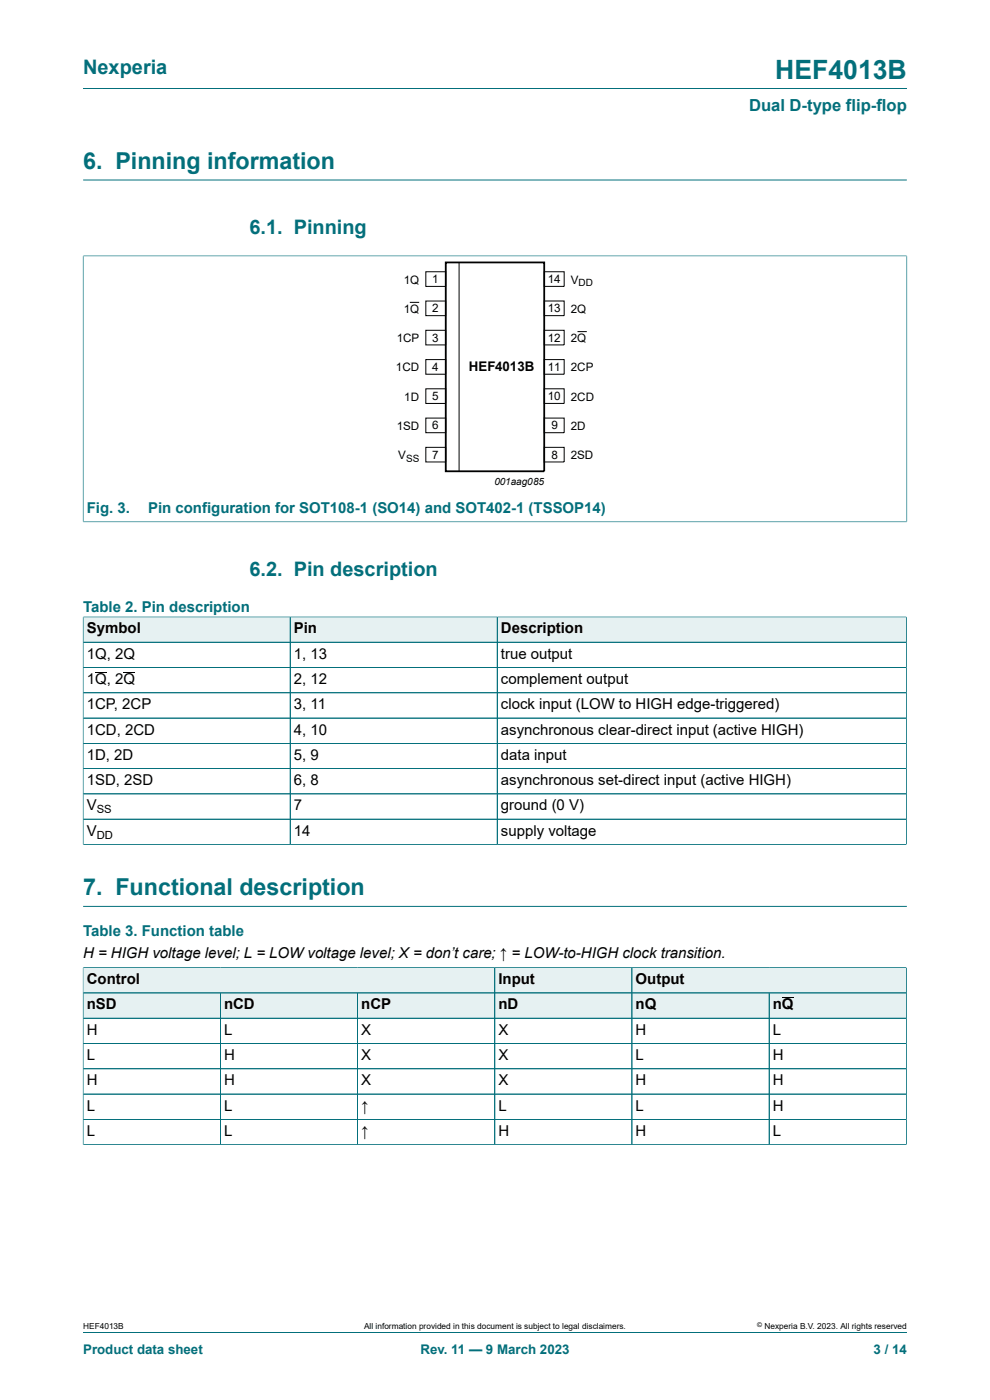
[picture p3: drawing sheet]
<svg xmlns="http://www.w3.org/2000/svg" width="210mm" height="297mm" viewBox="0 0 210 297" stroke-linecap="round" stroke-linejoin="round" font-family="sans-serif">
<defs><g id="words">
<text font-size="5.6" fill="#036f7b" x="164.5" y="16.8">HEF4013B</text>
<g font-size="4.9" fill="#036f7b">
<text x="17.6" y="35.9">6. Pinning information</text>
<text x="17.6" y="190">7. Functional description</text>
</g>
<g font-size="4.2" fill="#036f7b">
<text x="17.6" y="15.6">Nexperia</text>
<text x="52.9" y="49.7">6.1. Pinning</text>
<text x="52.9" y="122.1">6.2. Pin description</text>
</g>
<text font-size="3.5" fill="#036f7b" x="158.9" y="23.7">Dual D-type flip-flop</text>
<g font-size="3.2" fill="#036f7b">
<text x="18.4" y="108.8">Fig. 3.</text>
<text x="31.4" y="108.8">Pin configuration for SOT108-1 (SO14) and SOT402-1 (TSSOP14)</text>
<text x="17.6" y="129.8">Table 2. Pin description</text>
<text x="17.6" y="198.6">Table 3. Function table</text>
</g>
<g font-size="3.2">
<text x="18.4" y="134.4">Symbol</text>
<text x="62.3" y="134.4">Pin</text>
<text x="106.3" y="134.4">Description</text>
<text x="18.4" y="139.8">1Q, 2Q</text>
<text x="62.3" y="139.8">1, 13</text>
<text x="106.3" y="139.8">true output</text>
<text x="18.4" y="145.1">1Q, 2Q</text>
<text x="62.3" y="145.1">2, 12</text>
<text x="106.3" y="145.1">complement output</text>
<text x="18.4" y="150.5">1CP, 2CP</text>
<text x="18.4" y="155.8">1CD, 2CD</text>
<text x="62.3" y="150.5">3, 11</text>
<text x="62.3" y="155.8">4, 10</text>
<text x="106.3" y="150.5">clock input (LOW to HIGH edge-triggered)</text>
<text x="106.3" y="155.8">asynchronous clear-direct input (active HIGH)</text>
<text x="18.4" y="161.2">1D, 2D</text>
<text x="62.3" y="161.2">5, 9</text>
<text x="106.3" y="161.2">data input</text>
<text x="18.4" y="166.6">1SD, 2SD</text>
<text x="62.3" y="166.6">6, 8</text>
<text x="106.3" y="166.6">asynchronous set-direct input (active HIGH)</text>
<text x="18.4" y="171.9">V</text>
<text x="62.3" y="171.9">7</text>
<text x="106.3" y="171.9">ground (0 V)</text>
<text x="18.4" y="177.3">V</text>
<text x="62.3" y="177.3">14</text>
<text x="106.3" y="177.3">supply voltage</text>
<text x="17.6" y="203.2">H = HIGH voltage level; L = LOW voltage level; X = don’t care; ↑ = LOW-to-HIGH clock transition.</text>
<text x="18.4" y="208.8">Control</text>
<text x="105.7" y="208.8">Input</text>
<text x="134.8" y="208.8">Output</text>
<text x="18.4" y="214.2">nSD</text>
<text x="47.5" y="214.2">nCD</text>
<text x="76.6" y="214.2">nCP</text>
<text x="105.7" y="214.2">nD</text>
<text x="134.8" y="214.2">nQ</text>
<text x="163.9" y="214.2">nQ</text>
<text x="18.4" y="219.5">H</text>
<text x="47.5" y="219.5">L</text>
<text x="76.6" y="219.5">X</text>
<text x="105.7" y="219.5">X</text>
<text x="134.8" y="219.5">H</text>
<text x="163.9" y="219.5">L</text>
<text x="18.4" y="224.9">L</text>
<text x="47.5" y="224.9">H</text>
<text x="76.6" y="224.9">X</text>
<text x="105.7" y="224.9">X</text>
<text x="134.8" y="224.9">L</text>
<text x="163.9" y="224.9">H</text>
<text x="18.4" y="230.2">H</text>
<text x="47.5" y="230.2">H</text>
<text x="76.6" y="230.2">X</text>
<text x="105.7" y="230.2">X</text>
<text x="134.8" y="230.2">H</text>
<text x="163.9" y="230.2">H</text>
<text x="18.4" y="235.6">L</text>
<text x="47.5" y="235.6">L</text>
<text x="76.6" y="235.6">↑</text>
<text x="105.7" y="235.6">L</text>
<text x="134.8" y="235.6">L</text>
<text x="163.9" y="235.6">H</text>
<text x="18.4" y="241">L</text>
<text x="47.5" y="241">L</text>
<text x="76.6" y="241">↑</text>
<text x="105.7" y="241">H</text>
<text x="134.8" y="241">H</text>
<text x="163.9" y="241">L</text>
</g>
<text font-size="2.8" x="99.5" y="78.8">HEF4013B</text>
<g font-size="2.8" fill="#036f7b">
<text x="17.6" y="287.2">Product data sheet</text>
<text x="89.2" y="287.2">Rev. 11 — 9 March 2023</text>
<text x="185.3" y="287.2">3 / 14</text>
</g>
<g font-size="2.5">
<text x="85.6" y="60.2">1Q</text>
<text x="91.7" y="60.1">1</text>
<text x="116.2" y="60.1">14</text>
<text x="121.1" y="60.2">V</text>
<text x="85.6" y="66.3">1Q</text>
<text x="91.7" y="66.3">2</text>
<text x="116.2" y="66.3">13</text>
<text x="121.1" y="66.3">2Q</text>
<text x="84.2" y="72.6">1CP</text>
<text x="91.7" y="72.5">3</text>
<text x="116.2" y="72.5">12</text>
<text x="121.1" y="72.6">2Q</text>
<text x="84" y="78.8">1CD</text>
<text x="91.7" y="78.7">4</text>
<text x="116.2" y="78.7">11</text>
<text x="121.1" y="78.8">2CP</text>
<text x="85.8" y="85">1D</text>
<text x="91.7" y="84.9">5</text>
<text x="116.2" y="84.9">10</text>
<text x="121.1" y="85">2CD</text>
<text x="84.2" y="91.2">1SD</text>
<text x="91.7" y="91.1">6</text>
<text x="117" y="91.1">9</text>
<text x="121.1" y="91.2">2D</text>
<text x="84.5" y="97.4">V</text>
<text x="91.7" y="97.3">7</text>
<text x="117" y="97.3">8</text>
<text x="121.1" y="97.4">2SD</text>
</g>
<g font-size="2.4">
<text x="20.5" y="172.5">SS</text>
<text x="20.5" y="177.9">DD</text>
</g>
<g font-size="2.1">
<text x="122.7" y="60.6">DD</text>
<text x="86.1" y="97.9">SS</text>
<text x="104.9" y="102.8">001aag085</text>
</g>
<g font-size="1.8">
<text x="17.6" y="282">HEF4013B</text>
<text x="77.2" y="282">All information provided in this document is subject to legal disclaimers.</text>
<text x="162.2" y="282">Nexperia B.V. 2023. All rights reserved</text>
</g>
<text font-size="1.4" x="160.6" y="281.6">©</text>
</g></defs>
<path d="M17.6 18.8h174.8M17.6 38.2h174.8M17.6 54.3h174.8M17.6 54.2v56.6M192.4 54.2v56.6M17.6 110.7h174.8" fill="none" stroke="#036f7b" stroke-width=".21"/>
<g fill="none" stroke="#000" stroke-width=".21">
<path d="M90.3 57.7h4.3v3.1h-4.3zM97.4 55.7v44.4M115.4 57.7h4.3v3.1h-4.3zM86.9 64.1h2M90.3 63.9h4.3v3.1h-4.3zM90.3 70.1h4.3v3.1h-4.3zM90.3 76.3h4.3v3.1h-4.3zM115.4 70.1h4.3v3.1h-4.3zM115.4 76.3h4.3v3.1h-4.3zM115.4 63.9h4.3v3.1h-4.3zM122.5 70.3h2M90.3 82.5h4.3v3.1h-4.3z"/>
<path d="M90.3 88.7h4.3v3.1h-4.3zM90.3 94.9h4.3v3.1h-4.3zM115.4 94.9h4.3v3.1h-4.3zM115.4 82.5h4.3v3.1h-4.3zM115.4 88.7h4.3v3.1h-4.3z"/>
</g>
<path d="M94.6 55.7h20.8v44.3h-20.8z" fill="none" stroke="#000" stroke-width=".38"/>
<path d="M17.7 131h43.8v5.2h-43.8z" fill="#e6f1f2"/>
<path d="M17.6 130.8v5.4h44v-5.3h-44" fill="none" stroke="#036f7b" stroke-width=".21"/>
<path d="M61.6 131h43.8v5.2h-43.8z" fill="#e6f1f2"/>
<path d="M61.6 130.9h43.9v5.3h-43.9z" fill="none" stroke="#036f7b" stroke-width=".21"/>
<path d="M105.6 131h86.6v5.2h-86.6z" fill="#e6f1f2"/>
<g fill="none" stroke="#036f7b" stroke-width=".21">
<path d="M17.6 136.2h174.7M17.6 131v48.2M17.7 130.9h174.6M61.6 131v48.1M105.5 130.9v48.2M192.3 130.8v48.4M17.6 147h174.7M192.3 141.6h-174.7M192.3 152.3h-174.7M192.3 157.7h-174.7M17.6 179.1h174.7M17.6 163.1h174.7"/>
<path d="M17.6 173.8h174.7M192.3 168.4h-174.7M17.6 192.3h174.8M17.6 205.2v5.4h87.4v-5.3h-87.4"/>
</g>
<path d="M20.2 142.6h2.4M26.2 142.6h2.4" fill="none" stroke="#000" stroke-width=".21"/>
<g fill="#e6f1f2">
<path d="M17.7 205.4h87.2v5.2h-87.2z"/>
<path d="M105 205.4h29v5.2h-29z"/>
</g>
<path d="M134.1 205.3v5.3M192.3 205.2v5.4h-87.3v-5.3h87.3" fill="none" stroke="#036f7b" stroke-width=".21"/>
<g fill="#e6f1f2">
<path d="M134.1 205.4h58.1v5.2h-58.1z"/>
<path d="M17.7 210.7h29v5.2h-29z"/>
</g>
<path d="M17.6 210.6h29.1v5.4h-29.1z" fill="none" stroke="#036f7b" stroke-width=".21"/>
<path d="M46.8 210.7h29v5.2h-29z" fill="#e6f1f2"/>
<path d="M46.7 210.6h29.1v5.4h-29.1z" fill="none" stroke="#036f7b" stroke-width=".21"/>
<path d="M75.9 210.7h29v5.2h-29z" fill="#e6f1f2"/>
<path d="M75.8 210.6h29.2v5.4h-29.2z" fill="none" stroke="#036f7b" stroke-width=".21"/>
<path d="M105 210.7h29v5.2h-29z" fill="#e6f1f2"/>
<path d="M105 210.6h29.1v5.4h-29.1z" fill="none" stroke="#036f7b" stroke-width=".21"/>
<path d="M134.1 210.7h29v5.2h-29z" fill="#e6f1f2"/>
<path d="M134.1 210.6h29.1v5.4h-29.1z" fill="none" stroke="#036f7b" stroke-width=".21"/>
<path d="M163.2 210.7h29v5.2h-29z" fill="#e6f1f2"/>
<g fill="none" stroke="#036f7b" stroke-width=".21">
<path d="M17.6 205.4v37.5M17.7 210.6h174.6M17.7 205.3h174.5M46.7 210.7v32.1M75.8 210.7v32.1M105 205.4v37.4M134.1 205.4v37.4M163.2 210.6v32.2M192.3 205.4v37.5M192.3 216h-174.7M17.6 221.4h174.7M192.3 226.7h-174.7"/>
<path d="M192.3 232.1h-174.7M192.3 237.5h-174.7M17.6 242.8h174.7M17.6 282.6h174.8"/>
</g>
<path d="M165.9 211.7h2.4" fill="none" stroke="#000" stroke-width=".21"/>
<use href="#words"/>
</svg>
